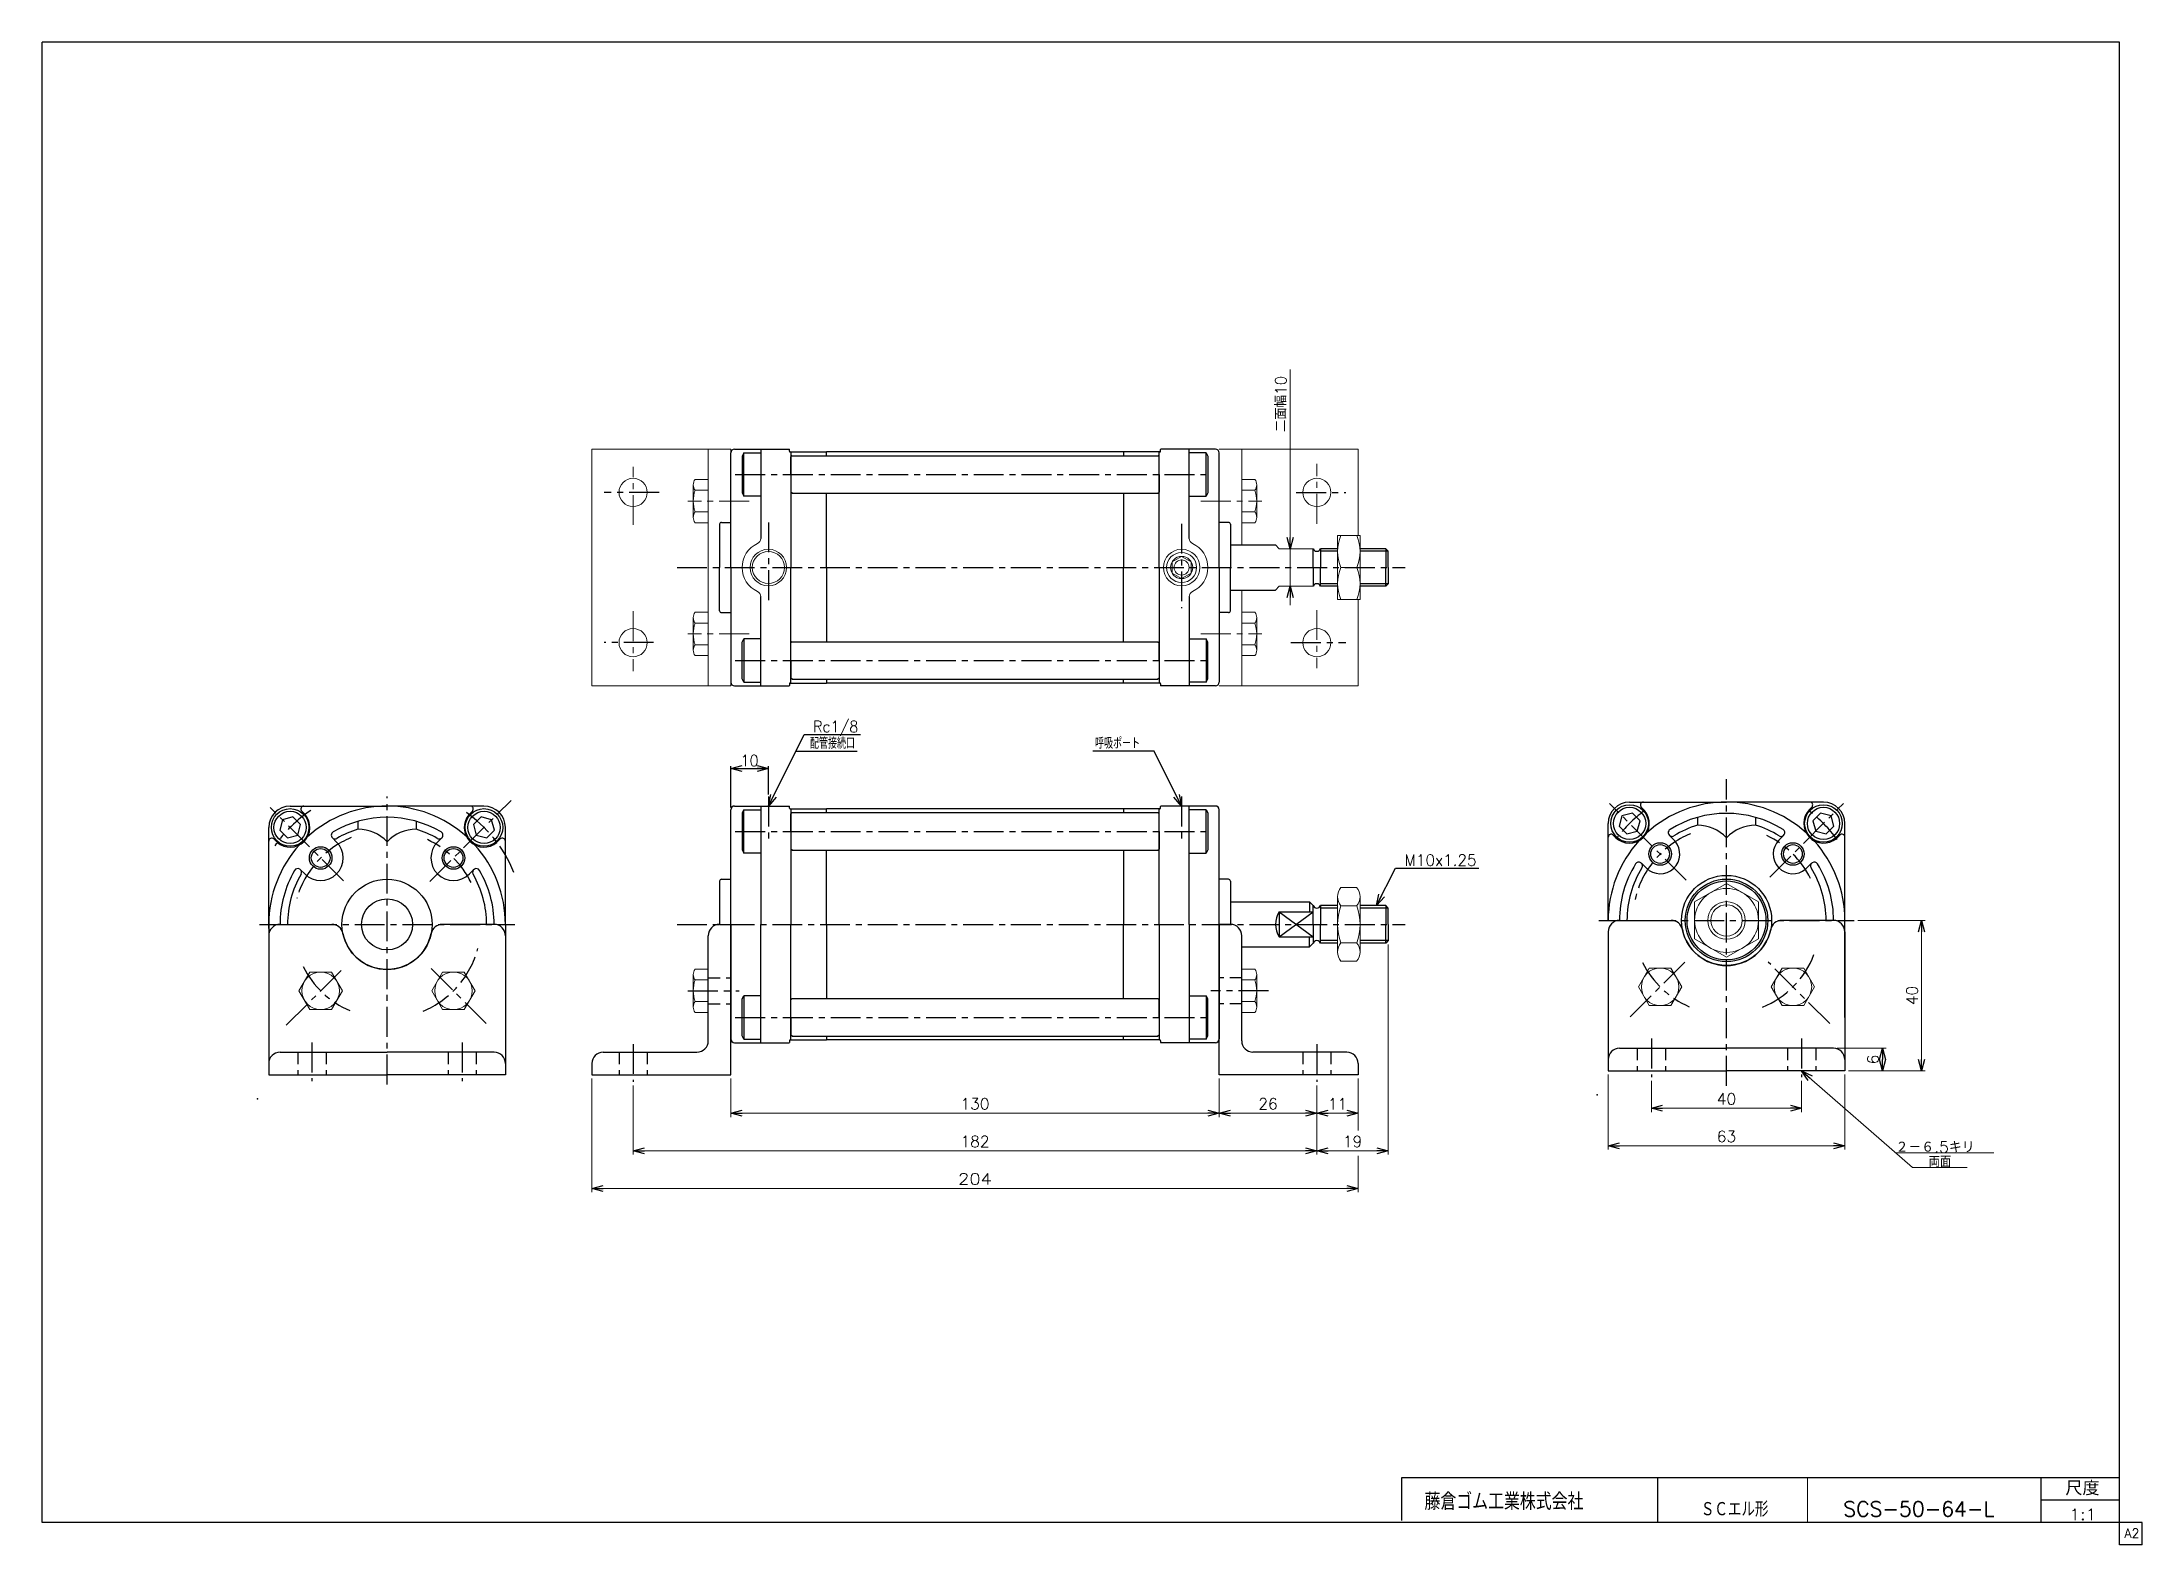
# Model space of a CAD drawing. Header units: millimetres. Extents: x -272 to 287, y -200 to 200.
import ezdxf
from ezdxf.enums import TextEntityAlignment as Align

# ---------------------------------------------------------------- set-up
doc = ezdxf.new("R2010")
doc.units = ezdxf.units.MM
doc.header["$LTSCALE"] = 0.25
doc.header["$PDSIZE"] = 1
doc.linetypes.add('CENTER', pattern=[50.8, 31.75, -6.35, 6.35, -6.35])
doc.linetypes.add('DASHED', pattern=[19.05, 12.7, -6.35])
doc.layers.add('Layer0016', color=7, linetype='Continuous')
doc.layers.add('ZUWAKU', color=7, linetype='Continuous')
doc.styles.add('FdaStyle0', font='txt.shx', dxfattribs={"bigfont": 'bigfont'})
doc.dimstyles.new('DaDimRotatedStyle', dxfattribs={"dimtxt": 3, "dimasz": 3.000002, "dimexe": 1, "dimexo": 1, "dimgap": 1, "dimtad": 3, "dimdsep": 46, "dimtxsty": 'FdaStyle0', "dimblk1": 'OPEN30', "dimblk2": 'OPEN30', "dimsah": 1, "dimcen": 0.09, "dimclrd": 4, "dimclre": 4, "dimclrt": 4, "dimadec": 0, "dimazin": 2, "dimtfac": 1, "dimtdec": 4, "dimtmove": 0, "dimatfit": 0, "dimfxl": 1, "dimarcsym": 0})

msp = doc.modelspace()

# ---------------------------------------------------------------- texts
at = {"color": 4, "style": 'FdaStyle0', "width": 0.892857}
msp.add_text('二面幅10', height=3, rotation=90, dxfattribs=at).set_placement((59.268, 96.181), (59.268, 111.181), align=Align.FIT)
at = {"color": 4, "style": 'FdaStyle0'}
for s, height, width, p, p2 in [('Rc1/8', 3, 0.8, (-66.722, 16.311), (-54.722, 16.311)), ('配管接続口', 3, 0.666667, (-67.596, 11.902), (-55.596, 11.902)), ('呼吸ポート', 3, 0.666667, (8.305, 11.902), (20.305, 11.902)), ('10', 3, 0.8, (-86.046, 7.264), (-81.246, 7.264)), ('M10x1.25', 3, 0.8, (90.667, -19.236), (109.867, -19.236)), ('２－６.5キリ', 3, 0.875, (221.427, -95.592), (242.427, -95.592)), ('両面', 3, 0.833333, (230.2, -99.495), (236.2, -99.495)), ('ＳＣエル形', 4, 0.692308, (169.567, -192.478), (187.567, -192.478)), ('SCS-50-64-L', 4, 0.820408, (207.505, -192.391), (247.705, -192.391)), ('1:1', 3, 0.8, (267.659, -193.368), (274.859, -193.368))]:
    msp.add_text(s, height=height, dxfattribs=dict(at, width=width)).set_placement(p, p2, align=Align.FIT)
at = {"layer": 'ZUWAKU', "color": 4, "style": 'FdaStyle0'}
for s, height, width, p, p2 in [('尺度', 3.8, 0.749175, (266.615, -186.78), (275.695, -186.78)), ('藤倉ゴム工業株式会社', 4.5, 0.652778, (96.013, -190.657), (138.313, -190.657))]:
    msp.add_text(s, height=height, dxfattribs=dict(at, width=width)).set_placement(p, p2, align=Align.FIT)
at = {"layer": 'ZUWAKU', "color": 7, "style": 'FdaStyle0', "width": 0.8}
msp.add_text('A2', height=2.5, dxfattribs=at).set_placement((282.307, -198.125), (286.307, -198.125), align=Align.FIT)

# ---------------------------------------------------------------- blocks, each defined once
blk = doc.blocks.new('_OPEN30')
at = {"color": 0, "linetype": 'ByBlock', "lineweight": -2}
for p, q in [((-1, 0.267949), (0, 0)), ((0, 0), (-1, -0.267949)), ((0, 0), (-1, 0))]:
    blk.add_line(p, q, dxfattribs=at)
blk = doc.blocks.new('DC_GROUP_Φ50_1')
at = {"color": 4, "linetype": 'Continuous', "lineweight": 13}
for p, q in [((72.85, -27.47), (72.85, -42.2)), ((73.76, -25.02), (77.95, -25.02)), ((78.85, -27.47), (78.85, -42.2)), ((77.95, -29.93), (73.76, -29.93)), ((73.76, -39.74), (77.95, -39.74)), ((73.76, -44.65), (77.95, -44.65))]:
    blk.add_line(p, q, dxfattribs=at)
for centre, radius, start, end in [((76.64, -27.47), 3.78, 139.5701, 220.4299), ((75.07, -27.47), 3.78, 319.5701, 40.4299), ((86.63, -34.84), 13.78, 159.1359, 200.8641), ((65.08, -34.84), 13.78, 339.1359, 20.8641), ((76.64, -42.2), 3.78, 139.5701, 220.4299), ((75.07, -42.2), 3.78, 319.5701, 40.4299)]:
    blk.add_arc(centre, radius, start, end, dxfattribs=at)
blk = doc.blocks.new('DC_GROUP_Φ50_2')
at = {"color": 4, "linetype": 'Continuous', "lineweight": 13}
for p, q in [((176.4, -23.96), (167.9, -28.87)), ((184.9, -28.87), (176.4, -23.96)), ((167.9, -28.87), (167.9, -38.69)), ((184.9, -38.69), (184.9, -28.87)), ((167.9, -38.69), (176.4, -43.59)), ((176.4, -43.59), (184.9, -38.69))]:
    blk.add_line(p, q, dxfattribs=at)
for radius in [8.5, 5, 4.19]:
    blk.add_circle((176.4, -33.78), radius, dxfattribs=at)
blk = doc.blocks.new('DC_GROUP_Φ50_3')
at = {"color": 4, "linetype": 'Continuous', "lineweight": 13}
for p, q in [((-200.71, -47.51), (-203.6, -52.51)), ((-194.94, -47.51), (-200.71, -47.51)), ((-192.05, -52.51), (-194.94, -47.51)), ((-203.6, -52.51), (-200.71, -57.51)), ((-194.94, -57.51), (-192.05, -52.51)), ((-200.71, -57.51), (-194.94, -57.51))]:
    blk.add_line(p, q, dxfattribs=at)
blk.add_circle((-197.82, -52.51), 5, dxfattribs=at)
blk = doc.blocks.new('DC_GROUP_Φ50_4')
at = {"color": 4, "linetype": 'Continuous', "lineweight": 13}
for p, q in [((-200.71, -47.51), (-203.6, -52.51)), ((-194.94, -47.51), (-200.71, -47.51)), ((-192.05, -52.51), (-194.94, -47.51)), ((-203.6, -52.51), (-200.71, -57.51)), ((-194.94, -57.51), (-192.05, -52.51)), ((-200.71, -57.51), (-194.94, -57.51))]:
    blk.add_line(p, q, dxfattribs=at)
blk.add_circle((-197.82, -52.51), 5, dxfattribs=at)
blk = doc.blocks.new('DC_GROUP_Φ50_5')
at = {"color": 4, "linetype": 'Continuous', "lineweight": 13}
for p, q in [((-165.35, -47.51), (-168.24, -52.51)), ((-159.58, -47.51), (-165.35, -47.51)), ((-156.69, -52.51), (-159.58, -47.51)), ((-168.24, -52.51), (-165.35, -57.51)), ((-159.58, -57.51), (-156.69, -52.51)), ((-165.35, -57.51), (-159.58, -57.51))]:
    blk.add_line(p, q, dxfattribs=at)
blk.add_circle((-162.47, -52.51), 5, dxfattribs=at)
blk = doc.blocks.new('DC_GROUP_Φ50_6')
at = {"color": 4, "linetype": 'Continuous', "lineweight": 13}
for p, q in [((155.84, -46.46), (152.95, -51.46)), ((161.61, -46.46), (155.84, -46.46)), ((164.5, -51.46), (161.61, -46.46)), ((152.95, -51.46), (155.84, -56.46)), ((161.61, -56.46), (164.5, -51.46)), ((155.84, -56.46), (161.61, -56.46))]:
    blk.add_line(p, q, dxfattribs=at)
blk.add_circle((158.73, -51.46), 5, dxfattribs=at)
blk = doc.blocks.new('DC_GROUP_Φ50_7')
at = {"color": 4, "linetype": 'Continuous', "lineweight": 13}
for p, q in [((155.84, -46.46), (152.95, -51.46)), ((161.61, -46.46), (155.84, -46.46)), ((164.5, -51.46), (161.61, -46.46)), ((152.95, -51.46), (155.84, -56.46)), ((161.61, -56.46), (164.5, -51.46)), ((155.84, -56.46), (161.61, -56.46))]:
    blk.add_line(p, q, dxfattribs=at)
blk.add_circle((158.73, -51.46), 5, dxfattribs=at)
blk = doc.blocks.new('DC_GROUP_Φ50_8')
at = {"color": 4, "linetype": 'Continuous', "lineweight": 13}
for p, q in [((191.19, -46.46), (188.31, -51.46)), ((196.97, -46.46), (191.19, -46.46)), ((199.85, -51.46), (196.97, -46.46)), ((188.31, -51.46), (191.19, -56.46)), ((196.97, -56.46), (199.85, -51.46)), ((191.19, -56.46), (196.97, -56.46))]:
    blk.add_line(p, q, dxfattribs=at)
blk.add_circle((194.08, -51.46), 5, dxfattribs=at)
blk = doc.blocks.new('DC_GROUP_Φ50_9')
at = {"color": 4, "linetype": 'Continuous', "lineweight": 13}
for p, q in [((-98.65, -48.18), (-98.65, -56.84)), ((-94.65, -46.74), (-98.14, -46.74)), ((-94.65, -49.63), (-98.14, -49.63)), ((-94.65, -46.74), (-94.65, -58.29)), ((-94.65, -55.4), (-98.14, -55.4)), ((-94.65, -58.29), (-98.14, -58.29))]:
    blk.add_line(p, q, dxfattribs=at)
for centre, radius, start, end in [((-96.33, -48.18), 2.32, 141.4811, 218.5189), ((-90.13, -52.51), 8.51, 160.1808, 199.8192), ((-96.33, -56.84), 2.32, 141.4811, 218.5189)]:
    blk.add_arc(centre, radius, start, end, dxfattribs=at)
blk = doc.blocks.new('DC_GROUP_Φ50_10')
at = {"color": 4, "linetype": 'Continuous', "lineweight": 13}
for p, q in [((47.35, -46.74), (50.85, -46.74)), ((47.35, -46.74), (47.35, -58.29)), ((47.35, -49.63), (50.85, -49.63)), ((51.35, -48.18), (51.35, -56.84)), ((47.35, -55.4), (50.85, -55.4)), ((47.35, -58.29), (50.85, -58.29))]:
    blk.add_line(p, q, dxfattribs=at)
for centre, radius, start, end in [((49.04, -48.18), 2.32, 321.4811, 38.5189), ((42.84, -52.51), 8.51, 340.1808, 19.8192), ((49.04, -56.84), 2.32, 321.4811, 38.5189)]:
    blk.add_arc(centre, radius, start, end, dxfattribs=at)
blk = doc.blocks.new('*D11')
at = {"color": 4, "linetype": 'Continuous', "lineweight": 13}
for p, q in [((-88.65, -75.84), (-88.65, -86.1)), ((41.35, -75.84), (41.35, -86.1)), ((-88.65, -85.1), (41.35, -85.1))]:
    blk.add_line(p, q, dxfattribs=at)
at = {"color": 4, "xscale": 3.000002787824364, "yscale": 2.999989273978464}
for p, rotation in [((-88.65, -85.1), 180), ((41.35, -85.1), 360)]:
    blk.add_blockref('_OPEN30', p, dxfattribs=dict(at, rotation=rotation))
at = {"color": 4, "insert": (-23.65, -84.1), "char_height": 3, "width": 15, "attachment_point": 8, "style": 'FdaStyle0'}
blk.add_mtext('\\T1.00;130', dxfattribs=at)
blk = doc.blocks.new('*D12')
at = {"color": 4, "linetype": 'Continuous', "lineweight": 13}
for p, q in [((41.35, -75.84), (41.35, -86.1)), ((67.35, -77.69), (67.35, -86.1)), ((41.35, -85.1), (67.35, -85.1))]:
    blk.add_line(p, q, dxfattribs=at)
at = {"color": 4, "xscale": 3.000002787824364, "yscale": 2.999989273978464}
for p, rotation in [((41.35, -85.1), 180), ((67.35, -85.1), 360)]:
    blk.add_blockref('_OPEN30', p, dxfattribs=dict(at, rotation=rotation))
at = {"color": 4, "insert": (54.35, -84.1), "char_height": 3, "width": 11.25, "attachment_point": 8, "style": 'FdaStyle0'}
blk.add_mtext('\\T1.00;26', dxfattribs=at)
blk = doc.blocks.new('*D13')
at = {"color": 4, "linetype": 'Continuous', "lineweight": 13}
for p, q in [((67.35, -77.69), (67.35, -86.1)), ((78.35, -75.84), (78.35, -86.1)), ((67.35, -85.1), (78.35, -85.1))]:
    blk.add_line(p, q, dxfattribs=at)
at = {"color": 4, "xscale": 3.000002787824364, "yscale": 2.999989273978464}
for p, rotation in [((67.35, -85.1), 180), ((78.35, -85.1), 360)]:
    blk.add_blockref('_OPEN30', p, dxfattribs=dict(at, rotation=rotation))
at = {"color": 4, "insert": (72.85, -84.1), "char_height": 3, "width": 11.25, "attachment_point": 8, "style": 'FdaStyle0'}
blk.add_mtext('\\T1.00;11', dxfattribs=at)
blk = doc.blocks.new('*D14')
at = {"color": 4, "linetype": 'Continuous', "lineweight": 13}
for p, q in [((205.9, -67.78), (218.9, -67.78)), ((217.9, -73.78), (217.9, -67.78)), ((208.9, -73.78), (218.9, -73.78))]:
    blk.add_line(p, q, dxfattribs=at)
at = {"color": 4, "xscale": 3.000002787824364, "yscale": 2.999989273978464}
for p, rotation in [((217.9, -67.78), 90), ((217.9, -73.78), 270)]:
    blk.add_blockref('_OPEN30', p, dxfattribs=dict(at, rotation=rotation))
at = {"color": 4, "insert": (216.9, -70.78), "char_height": 3, "width": 7.5, "attachment_point": 8, "rotation": 90, "style": 'FdaStyle0'}
blk.add_mtext('\\T1.00;6', dxfattribs=at)
blk = doc.blocks.new('*D15')
at = {"color": 4, "linetype": 'Continuous', "lineweight": 13}
for p, q in [((211.4, -33.78), (229.29, -33.78)), ((228.29, -73.78), (228.29, -33.78)), ((208.9, -73.78), (229.29, -73.78))]:
    blk.add_line(p, q, dxfattribs=at)
at = {"color": 4, "xscale": 3.000002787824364, "yscale": 2.999989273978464}
for p, rotation in [((228.29, -33.78), 90), ((228.29, -73.78), 270)]:
    blk.add_blockref('_OPEN30', p, dxfattribs=dict(at, rotation=rotation))
at = {"color": 4, "insert": (227.29, -53.78), "char_height": 3, "width": 11.25, "attachment_point": 8, "rotation": 90, "style": 'FdaStyle0'}
blk.add_mtext('\\T1.00;40', dxfattribs=at)
blk = doc.blocks.new('*D16')
at = {"color": 4, "linetype": 'Continuous', "lineweight": 13}
for p, q in [((156.4, -76.48), (156.4, -84.78)), ((196.4, -76.48), (196.4, -84.78)), ((156.4, -83.78), (196.4, -83.78))]:
    blk.add_line(p, q, dxfattribs=at)
at = {"color": 4, "xscale": 3.000002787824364, "yscale": 2.999989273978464}
for p, rotation in [((156.4, -83.78), 180), ((196.4, -83.78), 360)]:
    blk.add_blockref('_OPEN30', p, dxfattribs=dict(at, rotation=rotation))
at = {"color": 4, "insert": (176.4, -82.78), "char_height": 3, "width": 11.25, "attachment_point": 8, "style": 'FdaStyle0'}
blk.add_mtext('\\T1.00;40', dxfattribs=at)
blk = doc.blocks.new('*D17')
at = {"color": 4, "linetype": 'Continuous', "lineweight": 13}
for p, q in [((144.9, -74.78), (144.9, -94.78)), ((207.9, -74.78), (207.9, -94.78)), ((144.9, -93.78), (207.9, -93.78))]:
    blk.add_line(p, q, dxfattribs=at)
at = {"color": 4, "xscale": 3.000002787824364, "yscale": 2.999989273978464}
for p, rotation in [((144.9, -93.78), 180), ((207.9, -93.78), 360)]:
    blk.add_blockref('_OPEN30', p, dxfattribs=dict(at, rotation=rotation))
at = {"color": 4, "insert": (176.4, -92.78), "char_height": 3, "width": 11.25, "attachment_point": 8, "style": 'FdaStyle0'}
blk.add_mtext('\\T1.00;63', dxfattribs=at)
blk = doc.blocks.new('*D18')
at = {"color": 4, "linetype": 'Continuous', "lineweight": 13}
for p, q in [((-114.65, -77.69), (-114.65, -96.1)), ((67.35, -77.69), (67.35, -96.1)), ((-114.65, -95.1), (67.35, -95.1))]:
    blk.add_line(p, q, dxfattribs=at)
at = {"color": 4, "xscale": 3.000002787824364, "yscale": 2.999989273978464}
for p, rotation in [((-114.65, -95.1), 180), ((67.35, -95.1), 360)]:
    blk.add_blockref('_OPEN30', p, dxfattribs=dict(at, rotation=rotation))
at = {"color": 4, "insert": (-23.65, -94.1), "char_height": 3, "width": 15, "attachment_point": 8, "style": 'FdaStyle0'}
blk.add_mtext('\\T1.00;182', dxfattribs=at)
blk = doc.blocks.new('*D19')
at = {"color": 4, "linetype": 'Continuous', "lineweight": 13}
for p, q in [((86.35, -40.16), (86.35, -96.1)), ((67.35, -77.69), (67.35, -96.1)), ((67.35, -95.1), (86.35, -95.1))]:
    blk.add_line(p, q, dxfattribs=at)
at = {"color": 4, "xscale": 3.000002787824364, "yscale": 2.999989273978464}
for p, rotation in [((67.35, -95.1), 180), ((86.35, -95.1), 360)]:
    blk.add_blockref('_OPEN30', p, dxfattribs=dict(at, rotation=rotation))
at = {"color": 4, "insert": (76.85, -94.1), "char_height": 3, "width": 11.25, "attachment_point": 8, "style": 'FdaStyle0'}
blk.add_mtext('\\T1.00;19', dxfattribs=at)
blk = doc.blocks.new('DC_GROUP_Φ50_11')
at = {"color": 4, "linetype": 'Continuous', "lineweight": 13}
for p, q in [((-125.65, -75.84), (-125.65, -106.1)), ((78.35, -75.84), (78.35, -89.66)), ((78.35, -96.46), (78.35, -106.1)), ((-125.65, -105.1), (78.35, -105.1))]:
    blk.add_line(p, q, dxfattribs=at)
at = {"color": 4, "xscale": 3.000002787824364, "yscale": 2.999989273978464}
for p, rotation in [((-125.65, -105.1), 180), ((78.35, -105.1), 360)]:
    blk.add_blockref('_OPEN30', p, dxfattribs=dict(at, rotation=rotation))
at = {"color": 4, "style": 'FdaStyle0'}
blk.add_text('204', height=3, dxfattribs=at).set_placement((-28.15, -104.1), (-19.15, -104.1), align=Align.FIT)
blk = doc.blocks.new('DC_GROUP_Φ50_12')
at = {"color": 4, "linetype": 'Continuous', "lineweight": 13}
for p, q in [((78.85, 68.64), (72.85, 68.64)), ((72.85, 68.64), (72.85, 51.64)), ((78.85, 51.64), (78.85, 68.64)), ((73.75, 60.14), (77.96, 60.14)), ((72.85, 51.64), (78.85, 51.64))]:
    blk.add_line(p, q, dxfattribs=at)
for centre, start, end in [((83.3, 64.39), 156.0093, 203.9907), ((68.41, 64.39), 336.0093, 23.9907), ((83.3, 55.89), 156.0093, 203.9907), ((68.41, 55.89), 336.0093, 23.9907)]:
    blk.add_arc(centre, 10.45, start, end, dxfattribs=at)
blk = doc.blocks.new('DC_GROUP_Φ50_13')
at = {"color": 4, "linetype": 'Continuous', "lineweight": 13}
for p, q in [((78.85, 68.64), (72.85, 68.64)), ((72.85, 68.64), (72.85, 51.64)), ((78.85, 51.64), (78.85, 68.64)), ((73.75, 60.14), (77.96, 60.14)), ((72.85, 51.64), (78.85, 51.64))]:
    blk.add_line(p, q, dxfattribs=at)
for centre, start, end in [((83.3, 64.39), 156.0093, 203.9907), ((68.41, 64.39), 336.0093, 23.9907), ((83.3, 55.89), 156.0093, 203.9907), ((68.41, 55.89), 336.0093, 23.9907)]:
    blk.add_arc(centre, 10.45, start, end, dxfattribs=at)
blk = doc.blocks.new('DC_GROUP_Φ50_14')
at = {"color": 4, "linetype": 'Continuous', "lineweight": 13}
for p, q in [((-98.65, 46.8), (-98.65, 38.14)), ((-94.65, 48.24), (-98.14, 48.24)), ((-94.65, 45.35), (-98.14, 45.35)), ((-94.65, 48.24), (-94.65, 36.69)), ((-94.65, 39.58), (-98.14, 39.58)), ((-94.65, 36.69), (-98.14, 36.69))]:
    blk.add_line(p, q, dxfattribs=at)
for centre, radius, start, end in [((-96.33, 46.8), 2.32, 141.4811, 218.5189), ((-90.13, 42.47), 8.51, 160.1808, 199.8192), ((-96.33, 38.14), 2.32, 141.4811, 218.5189)]:
    blk.add_arc(centre, radius, start, end, dxfattribs=at)
blk = doc.blocks.new('DC_GROUP_Φ50_15')
at = {"color": 4, "linetype": 'Continuous', "lineweight": 13}
for p, q in [((-98.65, 82.15), (-98.65, 73.49)), ((-94.65, 83.6), (-98.14, 83.6)), ((-94.65, 80.71), (-98.14, 80.71)), ((-94.65, 83.6), (-94.65, 72.05)), ((-94.65, 74.94), (-98.14, 74.94)), ((-94.65, 72.05), (-98.14, 72.05))]:
    blk.add_line(p, q, dxfattribs=at)
for centre, radius, start, end in [((-96.33, 82.15), 2.32, 141.4811, 218.5189), ((-90.13, 77.82), 8.51, 160.1808, 199.8192), ((-96.33, 73.49), 2.32, 141.4811, 218.5189)]:
    blk.add_arc(centre, radius, start, end, dxfattribs=at)
blk = doc.blocks.new('DC_GROUP_Φ50_16')
at = {"color": 4, "linetype": 'Continuous', "lineweight": 13}
for p, q in [((-98.65, 46.8), (-98.65, 38.14)), ((-94.65, 48.24), (-98.14, 48.24)), ((-94.65, 45.35), (-98.14, 45.35)), ((-94.65, 48.24), (-94.65, 36.69)), ((-94.65, 39.58), (-98.14, 39.58)), ((-94.65, 36.69), (-98.14, 36.69))]:
    blk.add_line(p, q, dxfattribs=at)
for centre, radius, start, end in [((-96.33, 46.8), 2.32, 141.4811, 218.5189), ((-90.13, 42.47), 8.51, 160.1808, 199.8192), ((-96.33, 38.14), 2.32, 141.4811, 218.5189)]:
    blk.add_arc(centre, radius, start, end, dxfattribs=at)
blk = doc.blocks.new('DC_GROUP_Φ50_17')
at = {"color": 4, "linetype": 'Continuous', "lineweight": 13}
for p, q in [((-98.65, 82.15), (-98.65, 73.49)), ((-94.65, 83.6), (-98.14, 83.6)), ((-94.65, 80.71), (-98.14, 80.71)), ((-94.65, 83.6), (-94.65, 72.05)), ((-94.65, 74.94), (-98.14, 74.94)), ((-94.65, 72.05), (-98.14, 72.05))]:
    blk.add_line(p, q, dxfattribs=at)
for centre, radius, start, end in [((-96.33, 82.15), 2.32, 141.4811, 218.5189), ((-90.13, 77.82), 8.51, 160.1808, 199.8192), ((-96.33, 73.49), 2.32, 141.4811, 218.5189)]:
    blk.add_arc(centre, radius, start, end, dxfattribs=at)
blk = doc.blocks.new('DC_GROUP_Φ50_18')
at = {"color": 4, "linetype": 'Continuous', "lineweight": 13}
for p, q in [((47.35, 36.69), (47.35, 48.24)), ((47.35, 48.24), (50.85, 48.24)), ((47.35, 45.35), (50.85, 45.35)), ((51.35, 38.14), (51.35, 46.8)), ((47.35, 39.58), (50.85, 39.58)), ((47.35, 36.69), (50.85, 36.69))]:
    blk.add_line(p, q, dxfattribs=at)
for centre, radius, start, end in [((49.04, 46.8), 2.32, 321.4811, 38.5189), ((42.84, 42.47), 8.51, 340.1808, 19.8192), ((49.04, 38.14), 2.32, 321.4811, 38.5189)]:
    blk.add_arc(centre, radius, start, end, dxfattribs=at)
blk = doc.blocks.new('DC_GROUP_Φ50_19')
at = {"color": 4, "linetype": 'Continuous', "lineweight": 13}
for p, q in [((47.35, 72.05), (47.35, 83.6)), ((47.35, 83.6), (50.85, 83.6)), ((47.35, 80.71), (50.85, 80.71)), ((51.35, 73.49), (51.35, 82.15)), ((47.35, 74.94), (50.85, 74.94)), ((47.35, 72.05), (50.85, 72.05))]:
    blk.add_line(p, q, dxfattribs=at)
for centre, radius, start, end in [((49.04, 82.15), 2.32, 321.4811, 38.5189), ((42.84, 77.82), 8.51, 340.1808, 19.8192), ((49.04, 73.49), 2.32, 321.4811, 38.5189)]:
    blk.add_arc(centre, radius, start, end, dxfattribs=at)

# ---------------------------------------------------------------- dimensions: what is measured, and where the dimension line sits
at = {"linetype": 'Continuous', "lineweight": 13}
for base, p2, picture, middle in [((228.293, -33.779), (210.404, -33.779), '*D15', (228.293, -53.779)), ((217.904, -67.779), (204.904, -67.779), '*D14', (217.904, -70.779))]:
    dim = msp.add_linear_dim(base=base, p1=(207.904, -73.779), p2=p2, angle=90, dimstyle='DaDimRotatedStyle', override={"dimtxt": 3, "dimasz": 3.000002, "dimexe": 1, "dimexo": 1, "dimgap": 1, "dimtad": 3, "dimtih": 0, "dimtoh": 0, "dimdec": 2, "dimzin": 8, "dimtxsty": 'FdaStyle0', "dimblk1": 'OPEN30', "dimblk2": 'OPEN30', "dimsah": 1, "dimclrd": 4, "dimclre": 4, "dimclrt": 4, "dimazin": 2, "dimtofl": 1, "dimatfit": 0, "dimtolj": 0, "dimtzin": 8}, dxfattribs=at)
    dim.commit()
    dim.dimension.update_dxf_attribs({"geometry": picture, "text_midpoint": middle})
for base, p1, p2, picture, middle in [((86.354, -95.098), (67.354, -76.695), (86.354, -39.161), '*D19', (76.854, -95.098)), ((67.354, -95.098), (-114.646, -76.695), (67.354, -76.695), '*D18', (-23.646, -95.098)), ((41.354, -85.098), (-88.646, -74.836), (41.354, -74.836), '*D11', (-23.646, -85.098)), ((67.354, -85.098), (41.354, -74.836), (67.354, -76.695), '*D12', (54.354, -85.098)), ((78.354, -85.098), (67.354, -76.695), (78.354, -74.836), '*D13', (72.854, -85.098)), ((207.904, -93.779), (144.904, -73.779), (207.904, -73.779), '*D17', (176.404, -93.779)), ((196.404, -83.779), (156.404, -75.476), (196.404, -75.476), '*D16', (176.404, -83.779))]:
    dim = msp.add_linear_dim(base=base, p1=p1, p2=p2, dimstyle='DaDimRotatedStyle', override={"dimtxt": 3, "dimasz": 3.000002, "dimexe": 1, "dimexo": 1, "dimgap": 1, "dimtad": 3, "dimtih": 0, "dimtoh": 0, "dimdec": 2, "dimzin": 8, "dimtxsty": 'FdaStyle0', "dimblk1": 'OPEN30', "dimblk2": 'OPEN30', "dimsah": 1, "dimclrd": 4, "dimclre": 4, "dimclrt": 4, "dimazin": 2, "dimtofl": 1, "dimatfit": 0, "dimtolj": 0, "dimtzin": 8}, dxfattribs=at)
    dim.commit()
    dim.dimension.update_dxf_attribs({"geometry": picture, "text_midpoint": middle})

# ---------------------------------------------------------------- linework, layer by layer
at = {"color": 4, "linetype": 'Continuous', "lineweight": 13}
for p, q in [((60.268, 112.845), (60.268, 65.144)), ((56.354, 66.144), (57.354, 65.144)), ((57.354, 65.144), (66.354, 65.144)), ((60.268, 55.144), (60.268, 65.144)), ((72.854, 65.144), (72.854, 55.144)), ((57.354, 55.144), (56.354, 54.144)), ((57.354, 55.144), (66.354, 55.144)), ((60.268, 50.144), (60.268, 55.144)), ((72.854, -29.836), (72.854, -39.836)), ((196.404, -73.779), (225.903, -99.495)), ((221.427, -95.592), (247.597, -95.592)), ((225.903, -99.495), (240.501, -99.495))]:
    msp.add_line(p, q, dxfattribs=at)
at = {"color": 4, "linetype": 'Continuous', "lineweight": 18}
for p, q in [((-125.646, 91.644), (-88.646, 91.644)), ((-125.646, 28.644), (-125.646, 91.644)), ((-125.646, 91.644), (-88.646, 91.644)), ((-125.646, 28.644), (-125.646, 91.644)), ((-94.646, 28.644), (-94.646, 91.644)), ((-94.646, 28.644), (-94.646, 91.644)), ((-88.646, 28.644), (-88.646, 91.644)), ((-88.646, 28.644), (-88.646, 91.644)), ((78.354, 91.644), (41.354, 91.644)), ((47.354, 91.644), (47.354, 66.144)), ((78.354, 91.644), (78.354, 68.644)), ((47.354, 54.144), (47.354, 28.644)), ((78.354, 51.644), (78.354, 28.644)), ((-125.646, 28.644), (-88.646, 28.644)), ((-125.646, 28.644), (-88.646, 28.644)), ((78.354, 28.644), (41.354, 28.644))]:
    msp.add_line(p, q, dxfattribs=at)
at = {"color": 4, "linetype": 'Continuous', "lineweight": 25}
for p, q in [((-88.646, 72.144), (-88.646, 90.644)), ((-88.646, 60.144), (-88.646, 90.644)), ((-88.646, 60.144), (-88.646, 90.644)), ((-88.646, 60.144), (-88.646, 90.644)), ((-87.646, 91.644), (-73.146, 91.644)), ((-87.646, 91.644), (-73.146, 91.644)), ((-85.141, 90.668), (-85.646, 89.794)), ((-85.646, 89.794), (-85.646, 79.994)), ((-85.141, 90.668), (-80.646, 90.668)), ((-85.141, 79.121), (-85.141, 90.668)), ((-80.646, 91.644), (-80.646, 67.89)), ((-73.046, 91.094), (-73.046, 91.544)), ((-72.846, 90.894), (-63.146, 90.894)), ((-72.646, 90.894), (-72.646, 60.144)), ((-72.346, 89.894), (-72.646, 89.594)), ((-72.646, 84.894), (-72.646, 89.594)), ((-72.346, 89.894), (25.054, 89.894)), ((-63.146, 89.894), (-63.146, 90.894)), ((15.854, 90.894), (-63.146, 90.894)), ((25.554, 90.894), (15.854, 90.894)), ((15.854, 90.894), (15.854, 89.894)), ((25.354, 89.594), (25.054, 89.894)), ((25.354, 60.144), (25.354, 90.894)), ((25.354, 84.894), (25.354, 89.594)), ((25.754, 91.094), (25.754, 91.544)), ((40.354, 91.644), (25.854, 91.644)), ((33.354, 67.89), (33.354, 91.644)), ((37.85, 90.668), (33.354, 90.668)), ((37.85, 90.668), (38.354, 89.794)), ((37.85, 79.121), (37.85, 90.668)), ((38.354, 89.794), (38.354, 79.994)), ((41.354, 72.144), (41.354, 90.644)), ((41.354, 60.144), (41.354, 90.644)), ((-72.646, 84.894), (-72.646, 80.194)), ((25.354, 84.894), (25.354, 80.194)), ((-85.646, 79.994), (-85.141, 79.121)), ((-80.646, 79.121), (-85.141, 79.121)), ((-72.346, 79.894), (-72.646, 80.194)), ((-72.346, 79.894), (25.054, 79.894)), ((-63.146, 60.144), (-63.146, 79.894)), ((15.854, 79.894), (15.854, 60.144)), ((25.054, 79.894), (25.354, 80.194)), ((33.354, 79.121), (37.85, 79.121)), ((38.354, 79.994), (37.85, 79.121)), ((-91.646, 71.644), (-91.646, 60.144)), ((-91.646, 71.644), (-91.646, 60.144)), ((-91.646, 71.644), (-91.646, 60.144)), ((-91.146, 72.144), (-88.646, 72.144)), ((-91.146, 72.144), (-88.646, 72.144)), ((-91.146, 72.144), (-88.646, 72.144)), ((-91.146, 72.144), (-88.646, 72.144)), ((43.854, 72.144), (41.354, 72.144)), ((44.354, 71.644), (44.354, 60.144)), ((44.354, 66.144), (56.354, 66.144)), ((66.354, 60.144), (66.354, 65.144)), ((72.854, 65.144), (68.354, 65.144)), ((68.354, 65.144), (68.354, 60.144)), ((72.854, 64.469), (68.354, 64.469)), ((85.679, 65.144), (78.854, 65.144)), ((86.354, 64.469), (78.863, 64.469)), ((86.354, 64.469), (85.679, 65.144)), ((85.679, 65.144), (85.679, 60.144)), ((86.354, 60.144), (86.354, 64.469)), ((-91.646, 48.644), (-91.646, 60.144)), ((-91.646, 48.644), (-91.646, 60.144)), ((-91.646, 48.644), (-91.646, 60.144)), ((-88.646, 60.144), (-88.646, 29.644)), ((-88.646, 60.144), (-88.646, 29.644)), ((-88.646, 60.144), (-88.646, 29.644)), ((-72.646, 29.394), (-72.646, 60.144)), ((-63.146, 60.144), (-63.146, 40.394)), ((15.854, 40.394), (15.854, 60.144)), ((25.354, 60.144), (25.354, 29.394)), ((41.354, 60.144), (41.354, 29.644)), ((44.354, 48.644), (44.354, 60.144)), ((66.354, 60.144), (66.354, 55.144)), ((68.354, 55.144), (68.354, 60.144)), ((85.679, 55.144), (85.679, 60.144)), ((86.354, 60.144), (86.354, 55.819)), ((-80.646, 28.644), (-80.646, 52.398)), ((33.354, 52.398), (33.354, 28.644)), ((44.354, 54.144), (56.354, 54.144)), ((72.854, 55.819), (68.354, 55.819)), ((72.854, 55.144), (68.354, 55.144)), ((85.679, 55.144), (78.854, 55.144)), ((86.354, 55.819), (78.863, 55.819)), ((86.354, 55.819), (85.679, 55.144)), ((-91.146, 48.144), (-88.646, 48.144)), ((-91.146, 48.144), (-88.646, 48.144)), ((-91.146, 48.144), (-88.646, 48.144)), ((43.854, 48.144), (41.354, 48.144)), ((-85.646, 40.294), (-85.141, 41.168)), ((-85.646, 30.494), (-85.646, 40.294)), ((-80.646, 41.168), (-85.141, 41.168)), ((-85.141, 41.168), (-85.141, 29.621)), ((-72.346, 40.394), (-72.646, 40.094)), ((-72.646, 35.394), (-72.646, 40.094)), ((-72.346, 40.394), (25.054, 40.394)), ((25.054, 40.394), (25.354, 40.094)), ((25.354, 35.394), (25.354, 40.094)), ((33.354, 41.168), (37.85, 41.168)), ((38.354, 40.294), (37.85, 41.168)), ((37.85, 41.168), (37.85, 29.621)), ((38.354, 30.494), (38.354, 40.294)), ((-72.646, 35.394), (-72.646, 30.694)), ((25.354, 35.394), (25.354, 30.694)), ((-87.646, 28.644), (-73.146, 28.644)), ((-85.141, 29.621), (-85.646, 30.494)), ((-85.141, 29.621), (-80.646, 29.621)), ((-73.046, 29.194), (-73.046, 28.744)), ((-72.846, 29.394), (-63.146, 29.394)), ((-72.346, 30.394), (-72.646, 30.694)), ((-72.346, 30.394), (25.054, 30.394)), ((-63.146, 30.394), (-63.146, 29.394)), ((15.854, 29.394), (-63.146, 29.394)), ((15.854, 29.394), (15.854, 30.394)), ((25.554, 29.394), (15.854, 29.394)), ((25.354, 30.694), (25.054, 30.394)), ((25.754, 29.194), (25.754, 28.744)), ((40.354, 28.644), (25.854, 28.644)), ((37.85, 29.621), (33.354, 29.621)), ((37.85, 29.621), (38.354, 30.494)), ((-78.646, -3.336), (-69.122, 15.711)), ((-71.327, 11.302), (-54.996, 11.302)), ((-69.122, 15.711), (-54.122, 15.711)), ((24.036, 11.302), (7.705, 11.302)), ((31.354, -3.336), (24.036, 11.302)), ((-88.646, -3.736), (-88.646, 7.264)), ((-88.646, 6.664), (-78.646, 6.664)), ((-78.646, -0.236), (-78.646, 7.264)), ((-205.946, -3.336), (-180.146, -3.336)), ((-201.985, -5.591), (-202.874, -4.702)), ((-154.346, -3.336), (-180.146, -3.336)), ((-158.306, -5.591), (-157.417, -4.702)), ((-88.646, -22.836), (-88.646, -4.336)), ((-88.646, -34.836), (-88.646, -4.336)), ((-87.646, -3.336), (-73.146, -3.336)), ((-87.646, -3.336), (-73.146, -3.336)), ((-85.141, -4.313), (-85.646, -5.186)), ((-85.646, -5.186), (-85.646, -14.986)), ((-85.141, -4.313), (-80.646, -4.313)), ((-85.141, -15.86), (-85.141, -4.313)), ((-80.646, -3.336), (-80.646, -34.836)), ((-73.046, -3.886), (-73.046, -3.436)), ((-72.846, -4.086), (-63.146, -4.086)), ((-72.646, -4.086), (-72.646, -34.836)), ((-72.346, -5.086), (-72.646, -5.386)), ((-72.646, -10.086), (-72.646, -5.386)), ((-72.346, -5.086), (25.054, -5.086)), ((-63.146, -5.086), (-63.146, -4.086)), ((15.854, -4.086), (-63.146, -4.086)), ((25.554, -4.086), (15.854, -4.086)), ((15.854, -4.086), (15.854, -5.086)), ((25.354, -5.386), (25.054, -5.086)), ((25.354, -34.836), (25.354, -4.086)), ((25.354, -10.086), (25.354, -5.386)), ((25.754, -3.886), (25.754, -3.436)), ((40.354, -3.336), (25.854, -3.336)), ((40.354, -3.336), (25.854, -3.336)), ((33.354, -34.836), (33.354, -3.336)), ((37.85, -4.313), (33.354, -4.313)), ((37.85, -4.313), (38.354, -5.186)), ((37.85, -15.86), (37.85, -4.313)), ((38.354, -5.186), (38.354, -14.986)), ((41.354, -22.836), (41.354, -4.336)), ((41.354, -34.836), (41.354, -4.336)), ((151.351, -5.191), (148.563, -5.938)), ((150.604, -2.279), (176.404, -2.279)), ((153.392, -7.232), (151.351, -5.191)), ((154.574, -4.524), (153.694, -3.645)), ((202.204, -2.279), (176.404, -2.279)), ((198.501, -4.257), (199.114, -3.645)), ((201.457, -5.191), (199.415, -7.232)), ((204.245, -5.938), (201.457, -5.191)), ((-211.646, -35.97), (-211.646, -9.036)), ((-207.987, -6.995), (-208.734, -9.783)), ((-208.734, -9.783), (-206.693, -11.824)), ((-205.198, -6.248), (-207.987, -6.995)), ((-206.693, -11.824), (-203.904, -11.077)), ((-203.157, -8.289), (-205.198, -6.248)), ((-203.904, -11.077), (-203.157, -8.289)), ((-187.896, -7.41), (-187.896, -9.495)), ((-172.396, -7.41), (-172.396, -9.495)), ((-155.093, -6.248), (-157.134, -8.289)), ((-157.134, -8.289), (-156.387, -11.077)), ((-156.387, -11.077), (-153.598, -11.824)), ((-152.304, -6.995), (-155.093, -6.248)), ((-153.598, -11.824), (-151.557, -9.783)), ((-151.557, -9.783), (-152.304, -6.995)), ((-148.646, -34.836), (-148.646, -9.036)), ((-72.646, -10.086), (-72.646, -14.786)), ((25.354, -10.086), (25.354, -14.786)), ((144.904, -33.779), (144.904, -7.979)), ((146.882, -11.682), (146.27, -11.069)), ((148.563, -5.938), (147.815, -8.726)), ((147.815, -8.726), (149.857, -10.767)), ((149.857, -10.767), (152.645, -10.02)), ((152.645, -10.02), (153.392, -7.232)), ((162.705, -12.656), (161.18, -11.13)), ((168.654, -6.353), (168.654, -8.438)), ((184.154, -6.353), (184.154, -8.438)), ((190.369, -12.389), (191.628, -11.13)), ((199.415, -7.232), (200.163, -10.02)), ((200.163, -10.02), (202.951, -10.767)), ((202.951, -10.767), (204.992, -8.726)), ((204.992, -8.726), (204.245, -5.938)), ((205.659, -11.949), (206.538, -11.069)), ((207.904, -59.579), (207.904, -7.979)), ((-209.391, -12.996), (-210.28, -12.107)), ((-194.708, -11.789), (-193.581, -12.916)), ((-165.583, -11.789), (-166.711, -12.916)), ((-150.9, -12.996), (-150.011, -12.107)), ((-85.646, -14.986), (-85.141, -15.86)), ((-80.646, -15.86), (-85.141, -15.86)), ((-72.346, -15.086), (-72.646, -14.786)), ((-72.346, -15.086), (25.054, -15.086)), ((-63.146, -34.836), (-63.146, -15.086)), ((15.854, -15.086), (15.854, -34.836)), ((25.054, -15.086), (25.354, -14.786)), ((33.354, -15.86), (37.85, -15.86)), ((38.354, -14.986), (37.85, -15.86)), ((-203.193, -20.274), (-202.066, -21.401)), ((-157.098, -20.274), (-158.225, -21.401)), ((83.267, -29.836), (88.267, -19.836)), ((88.267, -19.836), (110.467, -19.836)), ((155.014, -19.814), (153.755, -18.555)), ((197.527, -20.081), (199.053, -18.555)), ((-91.646, -23.336), (-91.646, -34.836)), ((-91.146, -22.836), (-88.646, -22.836)), ((-91.146, -22.836), (-88.646, -22.836)), ((43.854, -22.836), (41.354, -22.836)), ((44.354, -23.336), (44.354, -34.836)), ((44.354, -28.836), (65.354, -28.836)), ((44.354, -28.836), (65.354, -28.836)), ((57.354, -31.521), (57.354, -38.151)), ((57.354, -31.521), (66.354, -31.521)), ((57.354, -38.151), (66.354, -31.521)), ((57.354, -31.521), (66.354, -38.151)), ((65.354, -28.836), (66.354, -29.836)), ((65.354, -28.836), (65.354, -31.521)), ((66.354, -34.836), (66.354, -29.836)), ((72.854, -29.836), (68.354, -29.836)), ((68.354, -29.836), (68.354, -34.836)), ((72.854, -30.511), (68.354, -30.511)), ((85.679, -29.836), (78.854, -29.836)), ((86.354, -30.511), (78.854, -30.511)), ((86.354, -30.511), (85.679, -29.836)), ((85.679, -29.836), (85.679, -34.836)), ((86.354, -34.836), (86.354, -30.511)), ((-211.646, -34.836), (-211.646, -74.836)), ((-208.646, -34.836), (-194.842, -34.836)), ((-151.646, -34.836), (-165.449, -34.836)), ((-148.646, -34.836), (-148.646, -74.836)), ((-94.646, -65.836), (-94.646, -37.836)), ((-91.646, -34.836), (-88.646, -34.836)), ((-88.646, -34.836), (-88.646, -65.336)), ((-88.646, -34.836), (-88.646, -65.336)), ((-88.646, -74.836), (-88.646, -34.836)), ((-80.646, -66.336), (-80.646, -34.836)), ((-72.646, -65.586), (-72.646, -34.836)), ((-63.146, -34.836), (-63.146, -54.586)), ((15.854, -54.586), (15.854, -34.836)), ((25.354, -34.836), (25.354, -65.586)), ((33.354, -34.836), (33.354, -66.336)), ((41.354, -34.836), (41.354, -65.336)), ((41.354, -34.836), (41.354, -65.336)), ((41.354, -34.836), (41.354, -65.336)), ((44.354, -34.836), (41.354, -34.836)), ((41.354, -74.836), (41.354, -34.836)), ((47.354, -65.836), (47.354, -37.836)), ((57.354, -38.151), (66.354, -38.151)), ((65.354, -40.836), (65.354, -38.151)), ((66.354, -34.836), (66.354, -39.836)), ((68.354, -39.836), (68.354, -34.836)), ((85.679, -39.836), (85.679, -34.836)), ((86.354, -34.836), (86.354, -39.161)), ((144.904, -36.779), (144.904, -73.779)), ((147.904, -33.779), (161.707, -33.779)), ((204.904, -33.779), (191.101, -33.779)), ((207.904, -36.779), (207.904, -73.779)), ((47.354, -40.836), (65.354, -40.836)), ((65.354, -40.836), (66.354, -39.836)), ((72.854, -39.161), (68.354, -39.161)), ((72.854, -39.836), (68.354, -39.836)), ((86.354, -39.161), (78.854, -39.161)), ((85.679, -39.836), (78.854, -39.836)), ((86.354, -39.161), (85.679, -39.836)), ((-85.646, -54.686), (-85.141, -53.813)), ((-85.646, -64.486), (-85.646, -54.686)), ((-80.646, -53.813), (-85.141, -53.813)), ((-85.141, -53.813), (-85.141, -65.36)), ((-72.346, -54.586), (-72.646, -54.886)), ((-72.646, -59.586), (-72.646, -54.886)), ((-72.346, -54.586), (25.054, -54.586)), ((25.054, -54.586), (25.354, -54.886)), ((25.354, -59.586), (25.354, -54.886)), ((33.354, -53.813), (37.85, -53.813)), ((38.354, -54.686), (37.85, -53.813)), ((37.85, -53.813), (37.85, -65.36)), ((38.354, -64.486), (38.354, -54.686)), ((-72.646, -59.586), (-72.646, -64.286)), ((25.354, -59.586), (25.354, -64.286)), ((-87.646, -66.336), (-73.146, -66.336)), ((-85.141, -65.36), (-85.646, -64.486)), ((-85.141, -65.36), (-80.646, -65.36)), ((-73.046, -65.786), (-73.046, -66.236)), ((-72.846, -65.586), (-63.146, -65.586)), ((-72.346, -64.586), (-72.646, -64.286)), ((-72.346, -64.586), (25.054, -64.586)), ((-63.146, -64.586), (-63.146, -65.586)), ((15.854, -65.586), (-63.146, -65.586)), ((15.854, -65.586), (15.854, -64.586)), ((25.554, -65.586), (15.854, -65.586)), ((25.354, -64.286), (25.054, -64.586)), ((25.754, -65.786), (25.754, -66.236)), ((40.354, -66.336), (25.854, -66.336)), ((37.85, -65.36), (33.354, -65.36)), ((37.85, -65.36), (38.354, -64.486)), ((-208.646, -68.836), (-180.146, -68.836)), ((-151.646, -68.836), (-180.146, -68.836)), ((-125.646, -71.836), (-125.646, -74.836)), ((-122.646, -68.836), (-97.646, -68.836)), ((75.354, -68.836), (50.354, -68.836)), ((78.354, -71.836), (78.354, -74.836)), ((147.904, -67.779), (176.404, -67.779)), ((204.904, -67.779), (176.404, -67.779)), ((-211.646, -74.836), (-180.146, -74.836)), ((-148.646, -74.836), (-180.146, -74.836)), ((-125.646, -74.836), (-88.646, -74.836)), ((78.354, -74.836), (41.354, -74.836)), ((144.904, -73.779), (176.404, -73.779)), ((207.904, -73.779), (176.404, -73.779))]:
    msp.add_line(p, q, dxfattribs=at)
at = {"color": 4, "linetype": 'CENTER', "lineweight": 18}
for p, q in [((-114.646, 71.477), (-114.646, 86.941)), ((-114.646, 71.477), (-114.646, 86.941)), ((67.354, 71.798), (67.354, 87.717)), ((-83.783, 77.822), (-100.042, 77.822)), ((36.491, 77.822), (52.751, 77.822)), ((-114.646, 48.49), (-114.646, 32.572)), ((-114.646, 48.49), (-114.646, 32.572)), ((67.354, 48.812), (67.354, 33.348)), ((-83.783, 42.466), (-100.042, 42.466)), ((36.491, 42.466), (52.751, 42.466))]:
    msp.add_line(p, q, dxfattribs=at)
at = {"color": 4, "linetype": 'CENTER', "lineweight": 25}
for p, q in [((-87.461, 84.894), (39.369, 84.894)), ((-107.75, 80.144), (-122.343, 80.144)), ((-107.75, 80.144), (-122.343, 80.144)), ((61.891, 80.144), (75.052, 80.144)), ((-78.646, 72.122), (-78.646, 51.04)), ((31.354, 71.787), (31.354, 49.367)), ((-102.969, 60.144), (90.84, 60.144)), ((-109.182, 40.144), (-122.343, 40.144)), ((-109.182, 40.144), (-122.343, 40.144)), ((60.459, 40.144), (75.052, 40.144)), ((-87.461, 35.394), (39.369, 35.394)), ((176.404, -77.793), (176.404, 3.774)), ((-191.775, -23.207), (-211.258, -3.723)), ((-180.146, -77.432), (-180.146, -0.836)), ((-168.763, -23.453), (-147.15, -1.84)), ((-78.646, -0.836), (-78.646, -12.319)), ((31.354, -0.836), (31.354, -12.319)), ((165.7, -23.075), (145.291, -2.666)), ((187.93, -22.253), (207.517, -2.666)), ((-87.461, -10.086), (39.369, -10.086)), ((-214.146, -34.836), (-146.146, -34.836)), ((-102.969, -34.836), (90.84, -34.836)), ((142.404, -33.779), (210.404, -33.779)), ((150.735, -59.448), (165.554, -44.629)), ((-206.972, -61.662), (-191.564, -46.255)), ((-153.781, -61.201), (-168.704, -46.277)), ((203.876, -61.251), (187.487, -44.862)), ((-100.042, -52.514), (-86.41, -52.514)), ((54.44, -52.514), (39.118, -52.514)), ((-87.461, -59.586), (39.369, -59.586)), ((-200.146, -66.276), (-200.146, -76.533)), ((-160.146, -66.276), (-160.146, -76.533)), ((-114.646, -66.695), (-114.646, -76.695)), ((67.354, -66.695), (67.354, -76.695)), ((156.404, -65.219), (156.404, -75.476)), ((196.404, -65.219), (196.404, -75.476))]:
    msp.add_line(p, q, dxfattribs=at)
at = {"color": 4, "linetype": 'DASHED', "lineweight": 25}
for p, q in [((-94.646, -49.014), (-88.646, -49.014)), ((47.354, -49.014), (41.354, -49.014)), ((-94.646, -56.014), (-88.646, -56.014)), ((47.354, -56.014), (41.354, -56.014)), ((-203.896, -68.836), (-203.896, -74.836)), ((-196.396, -68.836), (-196.396, -74.836)), ((-163.896, -68.836), (-163.896, -74.836)), ((-156.396, -68.836), (-156.396, -74.836)), ((-118.396, -68.836), (-118.396, -74.836)), ((-110.896, -68.836), (-110.896, -74.836)), ((63.604, -68.836), (63.604, -74.836)), ((71.104, -68.836), (71.104, -74.836)), ((152.654, -67.779), (152.654, -73.779)), ((160.154, -67.779), (160.154, -73.779)), ((192.654, -67.779), (192.654, -73.779)), ((200.154, -67.779), (200.154, -73.779))]:
    msp.add_line(p, q, dxfattribs=at)
at = {"color": 4, "linetype": 'Continuous', "lineweight": 18}
for centre in [(-114.646, 80.144), (-114.646, 80.144), (67.354, 80.144), (-114.646, 40.144), (-114.646, 40.144), (67.354, 40.144)]:
    msp.add_circle(centre, 3.75, dxfattribs=at)
at = {"color": 4, "linetype": 'Continuous', "lineweight": 13}
for radius in [4.862, 4.281]:
    msp.add_circle((-78.646, 60.144), radius, dxfattribs=at)
at = {"color": 4, "linetype": 'Continuous', "lineweight": 25}
for centre, radius in [((-205.946, -9.036), 5), ((-205.955, -9.027), 4.294), ((-154.346, -9.036), 5), ((-154.336, -9.027), 4.294), ((150.604, -7.979), 5), ((150.594, -7.97), 4.294), ((202.204, -7.979), 5), ((202.213, -7.97), 4.294), ((-197.823, -17.158), 3), ((-197.823, -17.158), 2.5), ((-162.468, -17.158), 3), ((-162.468, -17.158), 2.5), ((158.726, -16.101), 3), ((158.726, -16.101), 2.5), ((194.081, -16.101), 3), ((194.081, -16.101), 2.5), ((176.404, -33.779), 12), ((-180.146, -34.836), 12), ((176.404, -33.779), 11), ((176.404, -33.779), 10.5), ((-180.146, -34.836), 6.8)]:
    msp.add_circle(centre, radius, dxfattribs=at)
for centre, radius, start, end in [((-87.646, 90.644), 1, 90, 180), ((-87.646, 90.644), 1, 90, 180), ((-87.646, 90.644), 1, 90, 180), ((-87.646, 90.644), 1, 90, 180), ((-73.146, 91.544), 0.1, 0, 90), ((-73.146, 91.544), 0.1, 0, 90), ((-73.146, 91.544), 0.1, 0, 90), ((-72.846, 91.094), 0.2, 180, 270), ((25.554, 91.094), 0.2, 270, 0), ((25.854, 91.544), 0.1, 90, 180), ((25.854, 91.544), 0.1, 90, 180), ((25.854, 91.544), 0.1, 90, 180), ((40.354, 90.644), 1, 0, 90), ((40.354, 90.644), 1, 0, 90), ((40.354, 90.644), 1, 0, 90), ((-91.146, 71.644), 0.5, 90, 180), ((-91.146, 71.644), 0.5, 90, 180), ((-91.146, 71.644), 0.5, 90, 180), ((-91.146, 71.644), 0.5, 90, 180), ((43.854, 71.644), 0.5, 0, 90), ((67.354, 65.547), 1.078, 201.9613, 338.0387), ((67.354, 54.741), 1.078, 21.9613, 158.0387), ((-91.146, 48.644), 0.5, 180, 270), ((-91.146, 48.644), 0.5, 180, 270), ((-91.146, 48.644), 0.5, 180, 270), ((43.854, 48.644), 0.5, 270, 360), ((-87.646, 29.644), 1, 180, 270), ((-87.646, 29.644), 1, 180, 270), ((-87.646, 29.644), 1, 180, 270), ((-73.146, 28.744), 0.1, 270, 0), ((-72.846, 29.194), 0.2, 90, 180), ((25.554, 29.194), 0.2, 0, 90), ((25.854, 28.744), 0.1, 180, 270), ((40.354, 29.644), 1, 270, 360), ((40.354, 29.644), 1, 270, 360), ((-205.946, -9.036), 5.7, 90, 180), ((-202.309, -4.136), 0.8, 90, 225), ((-180.146, -34.836), 31.5, 47.70516, 132.29484), ((-157.982, -4.136), 0.8, 315, 90), ((-154.346, -9.036), 5.7, 0, 90), ((-87.646, -4.336), 1, 90, 180), ((-87.646, -4.336), 1, 90, 180), ((-73.146, -3.436), 0.1, 0, 90), ((-73.146, -3.436), 0.1, 0, 90), ((-73.146, -3.436), 0.1, 0, 90), ((-72.846, -3.886), 0.2, 180, 270), ((25.554, -3.886), 0.2, 270, 0), ((25.854, -3.436), 0.1, 90, 180), ((25.854, -3.436), 0.1, 90, 180), ((25.854, -3.436), 0.1, 90, 180), ((40.354, -4.336), 1, 0, 90), ((40.354, -4.336), 1, 0, 90), ((150.604, -7.979), 5.7, 90, 180), ((150.594, -7.97), 5.25, 225, 40.8865), ((154.26, -3.079), 0.8, 90, 225), ((176.404, -33.779), 31.5, 47.70516, 132.29484), ((176.404, -33.779), 28.5, 58.13656, 121.86344), ((202.213, -7.97), 5.25, 135, 310.8865), ((198.548, -3.079), 0.8, 315, 90), ((202.204, -7.979), 5.7, 0, 90), ((-205.955, -9.027), 5.25, 229.12415, 40.87585), ((-194.001, -11.081), 1, 120.25335, 300.25335), ((-180.146, -34.836), 28.5, 59.74665, 120.25335), ((-180.146, -34.836), 26.5, 107.00486, 120.25335), ((-187.896, -20.153), 10.658, 43.35334, 90), ((-172.396, -20.153), 10.658, 90, 136.64666), ((-180.146, -34.836), 26.5, 59.74665, 72.99514), ((-166.29, -11.081), 1, 239.74665, 59.74665), ((-154.336, -9.027), 5.25, 139.12415, 310.87585), ((145.704, -11.635), 0.8, 45, 180), ((161.887, -10.423), 1, 121.86344, 301.86344), ((176.404, -33.779), 26.5, 107.00486, 121.86344), ((168.654, -19.096), 10.658, 43.35334, 90), ((184.154, -19.096), 10.658, 90, 136.64666), ((176.404, -33.779), 26.5, 58.13656, 72.99514), ((190.921, -10.423), 1, 238.13656, 58.13656), ((207.104, -11.635), 0.8, 360, 135), ((-210.846, -12.673), 0.8, 45, 180), ((-180.146, -34.836), 31.5, 137.70516, 180), ((-197.823, -17.158), 6, 225, 45), ((-162.468, -17.158), 6, 135, 315), ((-180.146, -34.836), 31.5, 0, 42.29484), ((-149.446, -12.673), 0.8, 360, 135), ((176.404, -33.779), 31.5, 137.70516, 180), ((158.726, -16.101), 5.25, 225, 40.8865), ((194.081, -16.101), 5.25, 135, 310.8865), ((176.404, -33.779), 31.5, 0, 42.29484), ((-180.146, -34.836), 28.5, 149.74665, 180), ((-180.146, -34.836), 26.5, 149.74665, 180), ((-203.9, -20.981), 1, 329.74665, 149.74665), ((-156.391, -20.981), 1, 30.25335, 210.25335), ((-180.146, -34.836), 26.5, 0, 30.25335), ((-180.146, -34.836), 28.5, 0, 30.25335), ((176.404, -33.779), 28.5, 148.13656, 180), ((176.404, -33.779), 26.5, 148.13656, 180), ((153.048, -19.262), 1, 328.13656, 148.13656), ((199.76, -19.262), 1, 31.86344, 211.86344), ((176.404, -33.779), 26.5, 0, 31.86344), ((176.404, -33.779), 28.5, 0, 31.86344), ((-91.146, -23.336), 0.5, 90, 180), ((-91.146, -23.336), 0.5, 90, 180), ((43.854, -23.336), 0.5, 0, 90), ((62.349, -34.836), 5.995, 146.42717, 213.57283), ((67.354, -29.433), 1.078, 201.9613, 338.0387), ((-208.646, -37.836), 3, 90, 180), ((-194.842, -37.836), 3, 11.53696, 90), ((-180.146, -34.836), 12, 191.53696, 348.46304), ((-165.449, -37.836), 3, 90, 168.46304), ((-151.646, -37.836), 3, 0, 90), ((-91.646, -37.836), 3, 90, 180), ((44.354, -37.836), 3, 0, 90), ((147.904, -36.779), 3, 90, 180), ((161.707, -36.779), 3, 11.53696, 90), ((176.404, -33.779), 12, 191.53696, 348.46304), ((191.101, -36.779), 3, 90, 168.46304), ((204.904, -36.779), 3, 0, 90), ((67.354, -40.239), 1.078, 21.9613, 158.0387), ((-97.646, -65.836), 3, 270, 0), ((-87.646, -65.336), 1, 180, 270), ((-87.646, -65.336), 1, 180, 270), ((-73.146, -66.236), 0.1, 270, 0), ((-72.846, -65.786), 0.2, 90, 180), ((25.554, -65.786), 0.2, 0, 90), ((25.854, -66.236), 0.1, 180, 270), ((40.354, -65.336), 1, 270, 360), ((50.354, -65.836), 3, 180, 270), ((-208.646, -71.836), 3, 90, 180), ((-151.646, -71.836), 3, 0, 90), ((-122.646, -71.836), 3, 90, 180), ((75.354, -71.836), 3, 0, 90), ((147.904, -70.779), 3, 90, 180), ((204.904, -70.779), 3, 0, 90)]:
    msp.add_arc(centre, radius, start, end, dxfattribs=at)
at = {"color": 4, "linetype": 'Continuous', "lineweight": 13}
for centre, radius, start, end in [((-82.146, 67.89), 1.5, 294.31574, 0), ((34.854, 67.89), 1.5, 180, 245.68426), ((-78.646, 60.144), 7, 114.31574, 245.68426), ((31.354, 60.144), 7, 294.31574, 65.68426), ((-82.146, 52.398), 1.5, 0, 65.68426), ((34.854, 52.398), 1.5, 114.31574, 180)]:
    msp.add_arc(centre, radius, start, end, dxfattribs=at)
at = {"color": 4, "linetype": 'CENTER', "lineweight": 25}
for centre, radius, start, end in [((-180.146, -34.836), 36.5, 123.77597, 144.99255), ((-180.146, -34.836), 36.5, 22.25323, 55.58413), ((176.404, -33.779), 36.5, 127.14511, 142.85489), ((176.404, -33.779), 36.5, 36.21599, 52.85489), ((176.404, -33.779), 25, 112.56407, 167.03261), ((-180.146, -34.836), 25, 112.56407, 164.01095), ((-180.146, -34.836), 25, 26.46628, 64.52273), ((176.404, -33.779), 25, 26.46628, 64.52273), ((-180.146, -34.836), 25, 292.56407, 345.20326), ((176.404, -33.779), 25, 292.56407, 338.62332), ((-180.146, -34.836), 25, 206.62277, 246.66588), ((176.404, -33.779), 25, 206.62277, 246.66588)]:
    msp.add_arc(centre, radius, start, end, dxfattribs=at)
at = {"color": 4, "linetype": 'Continuous'}
for p in [(-214.611, -81.279), (141.939, -80.222)]:
    msp.add_point(p, dxfattribs=at)
at = {"layer": 'Layer0016', "color": 4, "linetype": 'Continuous', "lineweight": 13}
for p, q in [((31.354, 63.094), (28.8, 61.619)), ((28.8, 61.619), (28.8, 58.669)), ((33.909, 61.619), (31.354, 63.094)), ((33.909, 58.669), (33.909, 61.619)), ((28.8, 58.669), (31.354, 57.194)), ((31.354, 57.194), (33.909, 58.669))]:
    msp.add_line(p, q, dxfattribs=at)
for radius in [4.864, 3.998, 2.95, 2]:
    msp.add_circle((31.354, 60.144), radius, dxfattribs=at)
at = {"layer": 'ZUWAKU', "color": 5, "linetype": 'Continuous', "lineweight": 25}
for p, q in [((281, 200), (-272, 200)), ((-272, -194), (-272, 200)), ((281, -200), (281, 200)), ((287, -194), (-272, -194)), ((287, -200), (287, -194)), ((287, -200), (281, -200))]:
    msp.add_line(p, q, dxfattribs=at)
at = {"layer": 'ZUWAKU', "color": 4, "linetype": 'Continuous', "lineweight": 25}
for p, q in [((90, -182), (281, -182)), ((90, -193.465), (90, -182)), ((158, -182), (158, -194)), ((260.135, -194), (260.135, -182)), ((260.135, -188), (281, -188))]:
    msp.add_line(p, q, dxfattribs=at)
at = {"layer": 'ZUWAKU', "color": 4, "linetype": 'Continuous', "lineweight": 13}
msp.add_line((198, -182), (198, -194), dxfattribs=at)

# ---------------------------------------------------------------- block references
at = {"linetype": 'Continuous'}
for name in ['DC_GROUP_Φ50_15', 'DC_GROUP_Φ50_17', 'DC_GROUP_Φ50_19', 'DC_GROUP_Φ50_12', 'DC_GROUP_Φ50_13', 'DC_GROUP_Φ50_14', 'DC_GROUP_Φ50_16', 'DC_GROUP_Φ50_18', 'DC_GROUP_Φ50_1', 'DC_GROUP_Φ50_2', 'DC_GROUP_Φ50_3', 'DC_GROUP_Φ50_4', 'DC_GROUP_Φ50_5', 'DC_GROUP_Φ50_9', 'DC_GROUP_Φ50_10', 'DC_GROUP_Φ50_6', 'DC_GROUP_Φ50_7', 'DC_GROUP_Φ50_8', 'DC_GROUP_Φ50_11']:
    msp.add_blockref(name, (0, 0), dxfattribs=at)
at = {"color": 4, "xscale": 3.000002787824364, "yscale": 2.999989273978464}
for p, rotation in [((60.268, 65.144), 270), ((60.268, 55.144), 90), ((-88.646, 6.664), 180), ((-78.646, 6.664), 360), ((-78.646, -3.336), 243.434948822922), ((31.354, -3.336), 296.565051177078), ((83.267, -29.836), 243.434948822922), ((196.404, -73.779), 138.9205210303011)]:
    msp.add_blockref('_OPEN30', p, dxfattribs=dict(at, rotation=rotation))

msp.set_redraw_order([(e.dxf.handle, doc.entitydb.next_handle()) for e in msp.query("TEXT MTEXT ATTDEF DIMENSION ARC_DIMENSION")])  # texts and dimensions are drawn at this point

doc.saveas('drawing.dxf')
